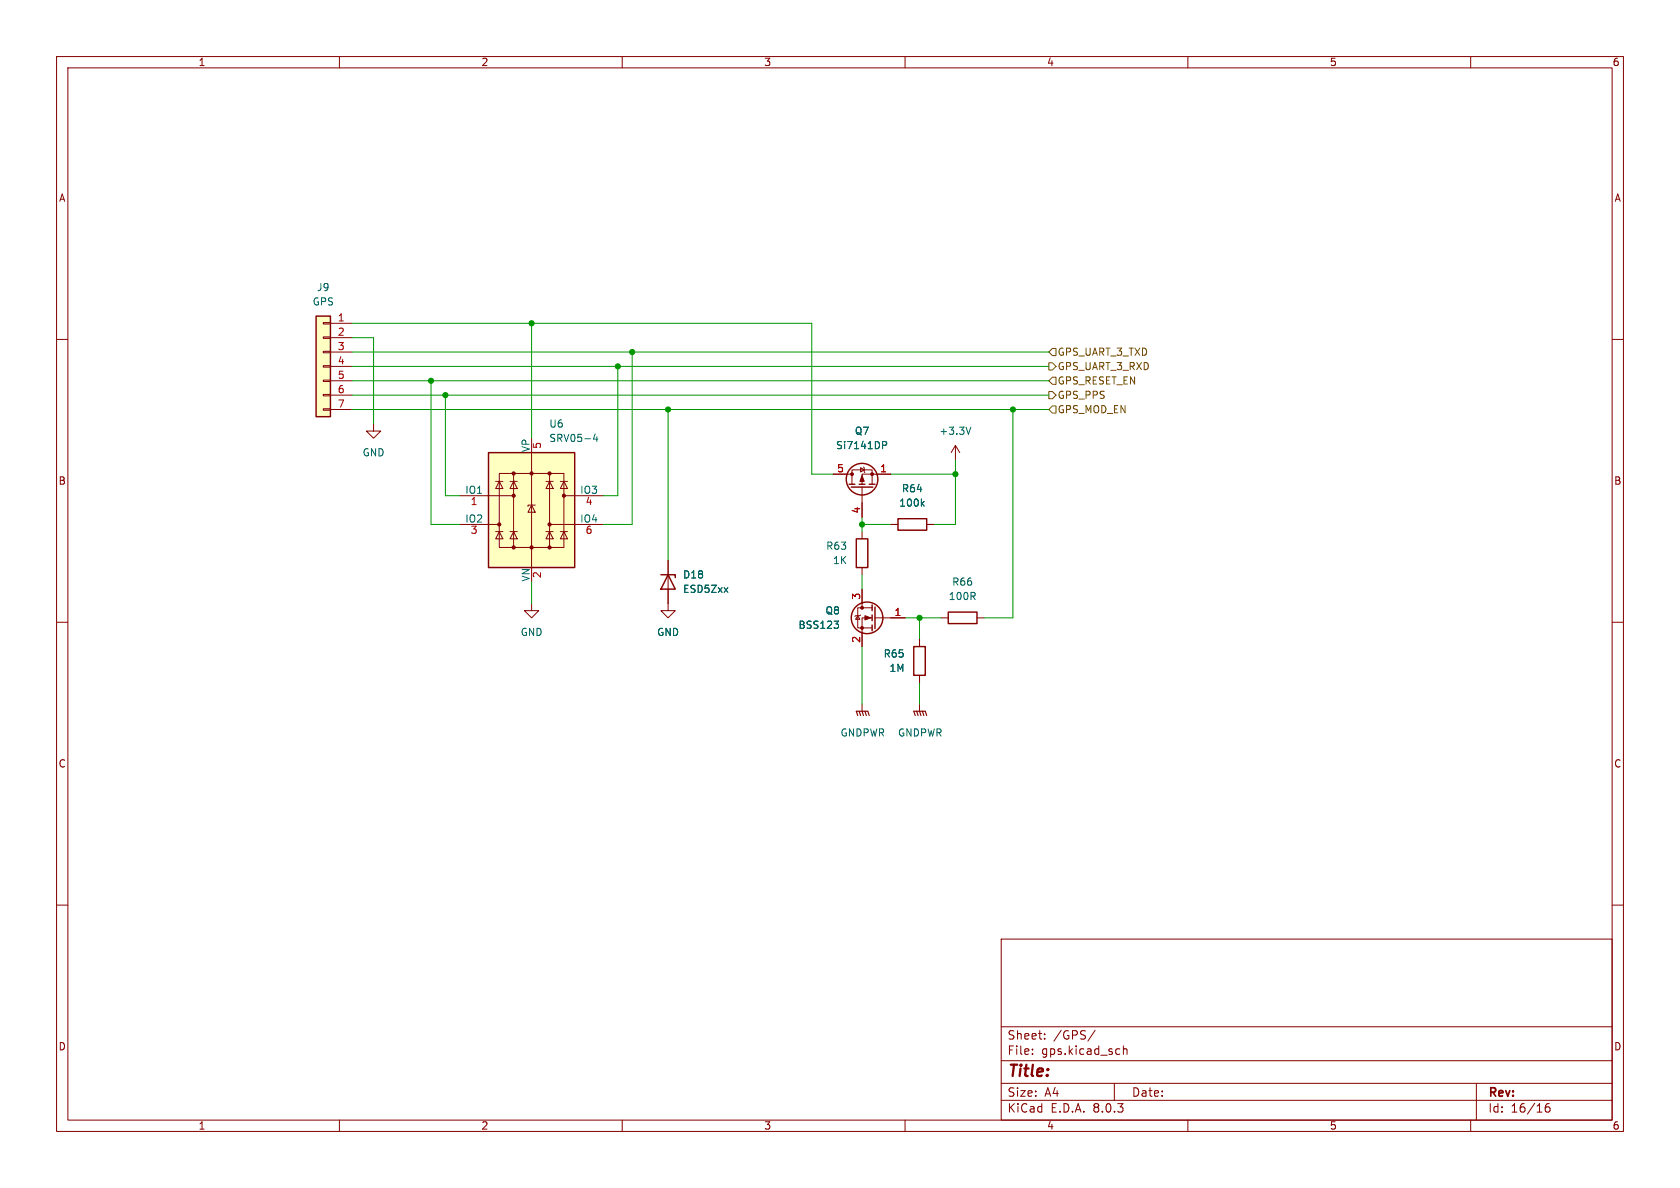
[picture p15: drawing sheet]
<svg xmlns="http://www.w3.org/2000/svg" width="297mm" height="210mm" viewBox="0 0 297 210" stroke-linecap="round" stroke-linejoin="round" font-family="sans-serif">
<defs><g id="words">
<text font-size="2.8" fill="#840000" x="178" y="190.9">Title:</text>
<g font-size="2.1" fill="#840000">
<text x="178" y="184">Sheet:</text>
<text x="186.2" y="184">/GPS/</text>
<text x="178" y="186.7">File:</text>
<text x="184.1" y="186.7">gps.kicad_sch</text>
<text x="178" y="196.9">KiCad</text>
<text x="178" y="194.1">Size:</text>
<text x="184.7" y="194.1">A4</text>
<text x="185.7" y="196.9">E.D.A.</text>
<text x="193.3" y="196.9">8.0.3</text>
<text x="200" y="194.1">Date:</text>
<text x="263" y="194.3">Rev:</text>
<text x="263" y="196.9">Id:</text>
<text x="267.1" y="196.9">16/16</text>
</g>
<g font-size="1.8" fill="#840000">
<text x="35" y="11.9">1</text>
<text x="85" y="11.9">2</text>
<text x="135" y="11.9">3</text>
<text x="185" y="11.9">4</text>
<text x="235" y="11.9">5</text>
<text x="285" y="11.9">6</text>
<text x="10.3" y="35.9">A</text>
<text x="285.3" y="35.9">A</text>
<text x="10.3" y="85.9">B</text>
<text x="285.3" y="85.9">B</text>
<text x="10.3" y="135.9">C</text>
<text x="285.3" y="135.9">C</text>
<text x="10.3" y="185.9">D</text>
<text x="285.3" y="185.9">D</text>
<text x="35" y="199.9">1</text>
<text x="85" y="199.9">2</text>
<text x="135" y="199.9">3</text>
<text x="185" y="199.9">4</text>
<text x="235" y="199.9">5</text>
<text x="285" y="199.9">6</text>
</g>
<g font-size="1.8" fill="#006464">
<text x="56" y="51.7">J9</text>
<text x="55.2" y="54.2">GPS</text>
<text x="97" y="75.8">U6</text>
<text x="151" y="77.1">Q7</text>
<text x="166" y="77.1">+3.3V</text>
<text x="64" y="80.9">GND</text>
<text x="93.7" y="80" transform="rotate(-90 93.7 80)">VP</text>
<text x="97" y="78.3">SRV05-4</text>
<text x="147.7" y="79.6">Si7141DP</text>
<text x="82.1" y="87.4">IO1</text>
<text x="102.5" y="87.4">IO3</text>
<text x="158.9" y="89.8">100k</text>
<text x="159.3" y="87.2">R64</text>
<text x="82.1" y="92.5">IO2</text>
<text x="102.5" y="92.5">IO4</text>
<text x="146" y="97.4">R63</text>
<text x="147.2" y="99.9">1K</text>
<text x="93.7" y="102.9" transform="rotate(-90 93.7 102.9)">VN</text>
<text x="120.7" y="105">ESD5Zxx</text>
<text x="120.7" y="102.5">D18</text>
<text x="167.6" y="106.3">100R</text>
<text x="168.2" y="103.7">R66</text>
<text x="91.9" y="112.6">GND</text>
<text x="116.1" y="112.6">GND</text>
<text x="141.1" y="111.4">BSS123</text>
<text x="145.8" y="108.8">Q8</text>
<text x="156.1" y="116.4">R65</text>
<text x="157.1" y="119">1M</text>
<text x="148.5" y="130.4">GNDPWR</text>
<text x="158.7" y="130.4">GNDPWR</text>
</g>
<g font-size="1.8" fill="#a90000">
<text x="59.6" y="56.9">1</text>
<text x="59.6" y="59.4">2</text>
<text x="59.6" y="62">3</text>
<text x="59.6" y="64.5">4</text>
<text x="59.6" y="67.1">5</text>
<text x="59.6" y="69.6">6</text>
<text x="59.6" y="72.1">7</text>
<text x="96" y="79.4" transform="rotate(-90 96 79.4)">5</text>
<text x="147.9" y="83.6">5</text>
<text x="155.5" y="83.6">1</text>
<text x="83.1" y="89.6">1</text>
<text x="103.4" y="89.6">4</text>
<text x="83.1" y="94.7">3</text>
<text x="103.4" y="94.7">6</text>
<text x="152.1" y="90.9" transform="rotate(-90 152.1 90.9)">4</text>
<text x="96" y="102.3" transform="rotate(-90 96 102.3)">2</text>
<text x="152.1" y="106.1" transform="rotate(-90 152.1 106.1)">3</text>
<text x="152.1" y="113.7" transform="rotate(-90 152.1 113.7)">2</text>
<text x="158" y="109">1</text>
</g>
<g font-size="1.8" fill="#725600">
<text x="186.9" y="63.1">GPS_UART_3_TXD</text>
<text x="186.9" y="65.6">GPS_UART_3_RXD</text>
<text x="186.9" y="70.7">GPS_PPS</text>
<text x="186.9" y="68.2">GPS_RESET_EN</text>
<text x="186.9" y="73.3">GPS_MOD_EN</text>
</g>
</g></defs>
<g fill="none" stroke="#840000" stroke-width=".18">
<path d="M10 10h277v190h-277zM12 12h273v186h-273zM60 10v2M110 10v2M160 10v2M210 10v2M260 10v2M10 60h2M285 60h2M10 110h2M285 110h2M10 160h2"/>
<path d="M285 160h2M177 166h108v32h-108zM60 198v2M110 198v2M160 198v2M177 194.5h108M177 191.5h108M177 187.5h108M177 181.5h108M182.5 186.3v.1M182.5 185.5v.1M184.7 183.6v.1"/>
<path d="M184.7 182.8v.1M193.6 182.1l-1.3 2M197 191.5v3M197.8 185.4l.2 .1M198 186.3l-.2 .1M198.6 184.9v1.5M198.6 185.5l.2-.1 .4 .1v.9M210 198v2M260 198v2M261 191.5v6.5M273.9 195.1a.59 .59 0 0 0-.7 .6v.6l.1 .2 .4 .1 .3-.1v-.5l-.1-.3h-.4l-.3 .3"/>
</g>
<path d="M86.4 80h15.2v20.3h-15.2z" fill="#ffffc2"/>
<g fill="none" stroke="#840000" stroke-width=".18">
<path d="M66 74.9v1.3h-1.2l1.2 1.3 1.3-1.3h-1.3M168.9 78.7l-.8 1.3M168.9 78.7v2.6M168.9 78.7l.8 1.3M81.3 87.6h9.5M81.3 92.7h7M87.6 94h1.3M87.6 85.1h1.3M88.3 83.7h11.4v13.1h-11.4zM88.3 94l.6 1.3h-1.3zM88.3 85.1l.6 1.3h-1.3zM90.2 94h1.2"/>
<path d="M90.2 85.1h1.2M90.8 94l.6 1.3h-1.2zM90.8 85.1l.6 1.3h-1.2zM90.8 83.7v13.1M94 89.3l.6 1.3h-1.3zM94 80v20.3M94.6 89.3h-1.3v.2M96.5 94h1.3M96.5 85.1h1.3M97.2 94l.6 1.3h-1.3zM97.2 85.1l.6 1.3h-1.3zM97.2 83.7v13.1"/>
<path d="M97.2 92.7h9.5M99.1 94h1.2M99.1 85.1h1.2M99.7 94l.6 1.3h-1.2zM99.7 85.1l.6 1.3h-1.2zM99.7 87.6h7M157.5 92.7h1.2M163.8 92.7h1.3M162.6 113v1.3M162.6 119.4v1.3M166.4 109.2h1.2M172.7 109.2h1.3"/>
<path d="M152.4 124.5v1.2M162.6 124.5v1.2"/>
</g>
<path d="M86.4 80h15.2v20.3h-15.2zM158.7 91.7h5.1v2h-5.1zM161.5 114.3h2.1v5.1h-2.1zM167.6 108.2h5.1v2h-5.1z" fill="none" stroke="#840000" stroke-width=".25"/>
<g fill="#840000" stroke="#840000" stroke-width=".18">
<circle cx="88.3" cy="92.7" r=".28"/>
<circle cx="90.8" cy="96.8" r=".28"/>
<circle cx="90.8" cy="87.6" r=".28"/>
<circle cx="90.8" cy="83.7" r=".28"/>
<circle cx="94" cy="96.8" r=".28"/>
<circle cx="94" cy="83.7" r=".28"/>
<circle cx="97.2" cy="96.8" r=".28"/>
<circle cx="97.2" cy="92.7" r=".28"/>
<circle cx="97.2" cy="83.7" r=".28"/>
<circle cx="99.7" cy="87.6" r=".28"/>
</g>
<path d="M105.2 76.7l-.3 .9h.8M105.5 77.2v.8M171.6 75.5l-.4 1.3M163 89l.4 .5M163.4 88.6l-.5 .5" fill="none" stroke="#006464" stroke-width=".18"/>
<path d="M151.6 126.5l-.2-.8h2l.3 .8M151.9 125.7l.2 .8M152.4 125.7l.3 .8M152.9 125.7l.3 .8M161.8 126.5l-.3-.8h2.1l.2 .8M162.1 125.7l.2 .8M162.6 125.7l.2 .8M163.1 125.7l.2 .8" fill="none" stroke="#840000" stroke-width=".2"/>
<path d="M55.9 55.9h2.5v17.8h-2.5z" fill="#ffffc2"/>
<g fill="none" stroke="#840000" stroke-width=".18">
<path d="M57.1 59.6h1.3v.2h-1.3zM57.1 57h1.3v.3h-1.3zM58.4 57.2h3.8M58.4 59.7h3.8M57.1 72.3h1.3v.2h-1.3zM57.1 69.7h1.3v.3h-1.3zM57.1 67.2h1.3v.2h-1.3zM57.1 64.6h1.3v.3h-1.3zM57.1 62.1h1.3v.3h-1.3zM58.4 62.2h3.8M58.4 64.8h3.8M58.4 67.3h3.8"/>
<path d="M58.4 69.9h3.8M58.4 72.4h3.8M118.1 99.1v8.9h1.3l-1.3 1.2-1.3-1.2h1.3M147.3 83.8h3.3M150.6 85.6v-2.5h3.6v2.5M152.1 82.7l.7 .4-.7 .3zM152.4 86.1v5.3M152.4 94v1.3M152.7 82.6l.1 .1v.7l.1 .2M157.5 83.8h-5.1v1.8M157.5 92.7h1.2M163.8 92.7h1.3"/>
<path d="M94 106.7v1.3h1.2l-1.2 1.2-1.3-1.2h1.3M151.6 108.8l.4 .7h-.7zM152.1 108.7l-.1 .1h-.7l-.2 .2M152.4 100.3v1.3M152.4 104.1v3.3M154.2 109.2h-1.8v5.1M154.2 107.4h-2.6v3.6h2.6M154.7 109.2h5.3M162.6 113v1.3M162.6 119.4v1.3"/>
</g>
<g fill="none" stroke="#840000" stroke-width=".25">
<path d="M55.9 55.9h2.5v17.8h-2.5zM150.1 85.6h1M150.5 86.1h3.8M151.4 95.3h2v5h-2zM151.9 85.6h1M153.7 85.6h1M116.8 101.6h2.6v.5M118.1 101.6l1.3 2.5h-2.6zM154.2 106.9v1.1M154.2 108.7v1M154.2 110.5v1M154.7 107.3v3.8"/>
<circle cx="152.4" cy="84.7" r="2.79"/>
<circle cx="153.3" cy="109.2" r="2.79"/>
</g>
<g fill="#840000" stroke="#840000" stroke-width=".18">
<path d="M152.4 84.1l.4 1h-.8z"/>
<path d="M152.9 108.8l1 .4-1 .4z"/>
<circle cx="154.2" cy="83.8" r=".25"/>
<circle cx="150.6" cy="83.8" r=".25"/>
<circle cx="152.4" cy="111" r=".25"/>
<circle cx="152.4" cy="107.4" r=".25"/>
</g>
<path d="M156 78h.5l.3 .3-.2 .4h-.6M163 89l.4 .5M163.4 88.6l-.5 .5M147.5 109.8h.7l-.4 .5M148 110.3l.2 .2v.3l-.2 .3" fill="none" stroke="#006464" stroke-width=".18"/>
<path d="M185.4 69.2h.7l.6 .7-.6 .6h-.7zM185.4 64.1h.7l.6 .7-.6 .6h-.7zM186.1 61.6h.6v1.3h-.6l-.7-.7zM186.1 71.8h.6v1.2h-.6l-.7-.6zM186.1 66.7h.6v1.2h-.6l-.7-.6z" fill="none" stroke="#725600" stroke-width=".18"/>
<g fill="none" stroke="#009600" stroke-width=".18">
<path d="M62.2 57.2h81.3v26.6h3.8M62.2 59.7h3.8v15.2M94 57.2v20.3M62.2 72.4h123.2M62.2 62.2h123.2M62.2 64.8h123.2M62.2 69.9h123.2M62.2 67.3h123.2M76.2 67.3v25.4h5.1M78.7 69.9v17.7h2.6M109.2 64.8v22.8h-2.5M111.8 62.2v30.5h-5.1"/>
<path d="M118.1 72.4v26.7M179.1 72.4v36.8h-5.1M152.4 91.4v2.6M152.4 92.7h5.1M157.5 83.8h11.4M168.9 81.3v11.4h-3.8M94 102.9v3.8M152.4 101.6v2.5M152.4 114.3v10.2M160 109.2h6.4M162.6 109.2v3.8M162.6 120.7v3.8"/>
</g>
<g fill="#009600" stroke="#009600" stroke-width=".18">
<circle cx="162.6" cy="109.2" r=".46"/>
<circle cx="168.9" cy="83.8" r=".46"/>
<circle cx="179.1" cy="72.4" r=".46"/>
<circle cx="78.7" cy="69.9" r=".46"/>
<circle cx="76.2" cy="67.3" r=".46"/>
<circle cx="109.2" cy="64.8" r=".46"/>
<circle cx="94" cy="57.2" r=".46"/>
<circle cx="111.8" cy="62.2" r=".46"/>
<circle cx="152.4" cy="92.7" r=".46"/>
<circle cx="118.1" cy="72.4" r=".46"/>
</g>
<use href="#words"/>
</svg>
